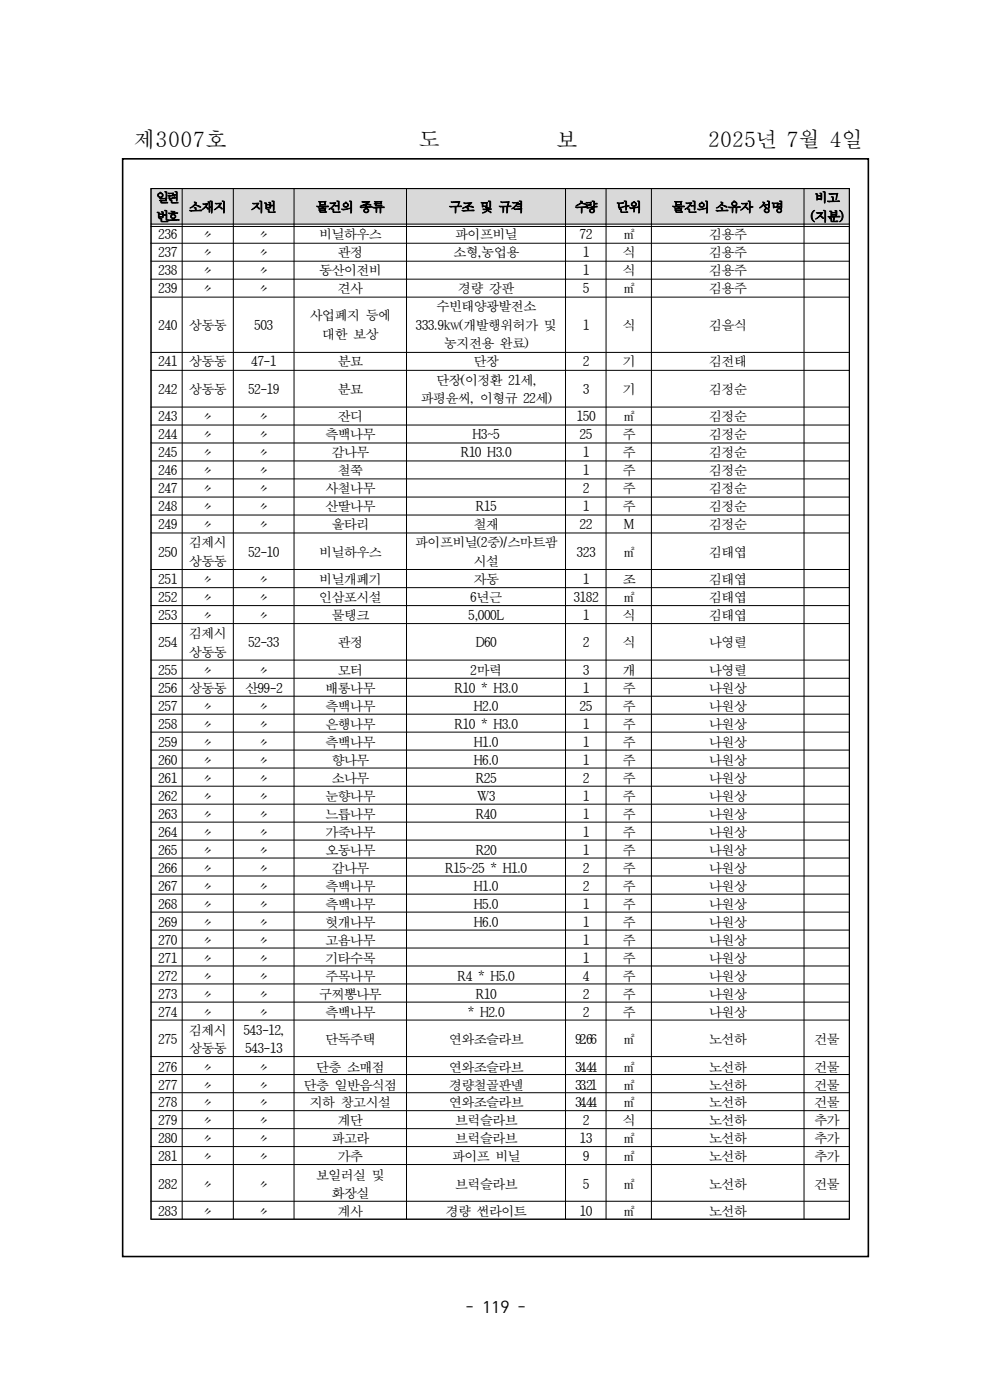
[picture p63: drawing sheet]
<svg xmlns="http://www.w3.org/2000/svg" width="210mm" height="297mm" viewBox="0 0 210 297" stroke-linecap="round" stroke-linejoin="round" font-family="sans-serif">
<defs><g id="words">
<g font-size="4.6">
<text x="28.3" y="31.2">제3007호</text>
<text x="88.6" y="31.2">도</text>
<text x="117.8" y="31.2">보</text>
<text x="149.9" y="31.2">2025년 7월 4일</text>
</g>
<text font-size="3.5" x="98.7" y="278.2">- 119 -</text>
<g font-size="2.8">
<text x="33" y="42.9">일련</text>
<text x="33" y="46.9">번호</text>
<text x="40" y="44.9">소재지</text>
<text x="53.1" y="44.9">지번</text>
<text x="66.9" y="44.9">물건의 종류</text>
<text x="95" y="44.9">구조 및 규격</text>
<text x="121.7" y="44.9">수량</text>
<text x="130.5" y="44.9">단위</text>
<text x="142.3" y="44.9">물건의 소유자 성명</text>
<text x="171.7" y="46.9">(지분)</text>
<text x="172.5" y="42.9">비고</text>
<text x="33.5" y="50.7">236</text>
<text x="42.6" y="50.7">〃</text>
<text x="54.4" y="50.7">〃</text>
<text x="67.6" y="50.7">비닐하우스</text>
<text x="96.4" y="50.7">파이프비닐</text>
<text x="122.8" y="50.7">72</text>
<text x="131.8" y="50.7">㎡</text>
<text x="150.2" y="50.7">김용주</text>
<text x="33.5" y="54.5">237</text>
<text x="33.5" y="58.3">238</text>
<text x="42.6" y="54.5">〃</text>
<text x="42.6" y="58.3">〃</text>
<text x="54.4" y="54.5">〃</text>
<text x="54.4" y="58.3">〃</text>
<text x="67.6" y="58.3">동산이전비</text>
<text x="71.5" y="54.5">관정</text>
<text x="96" y="54.5">소형,농업용</text>
<text x="123.4" y="54.5">1</text>
<text x="123.4" y="58.3">1</text>
<text x="131.8" y="54.5">식</text>
<text x="131.8" y="58.3">식</text>
<text x="150.2" y="54.5">김용주</text>
<text x="150.2" y="58.3">김용주</text>
<text x="33.5" y="62.1">239</text>
<text x="42.6" y="62.1">〃</text>
<text x="54.4" y="62.1">〃</text>
<text x="71.5" y="62.1">견사</text>
<text x="92.4" y="66">수빈태양광발전소</text>
<text x="97" y="62.1">경량 강판</text>
<text x="123.4" y="62.1">5</text>
<text x="131.8" y="62.1">㎡</text>
<text x="150.2" y="62.1">김용주</text>
<text x="33.5" y="69.9">240</text>
<text x="40" y="69.9">상동동</text>
<text x="53.8" y="69.9">503</text>
<text x="65.6" y="67.9">사업폐지 등에</text>
<text x="68.2" y="71.9">대한 보상</text>
<text x="88" y="69.9">333.9kw(개발행위허가 및</text>
<text x="123.4" y="69.9">1</text>
<text x="131.8" y="69.9">식</text>
<text x="150.2" y="69.9">김을식</text>
<text x="33.5" y="77.6">241</text>
<text x="40" y="77.6">상동동</text>
<text x="53.2" y="77.6">47-1</text>
<text x="71.5" y="77.6">분묘</text>
<text x="94" y="73.8">농지전용 완료)</text>
<text x="100.3" y="77.6">단장</text>
<text x="123.4" y="77.6">2</text>
<text x="131.8" y="77.6">기</text>
<text x="150.2" y="77.6">김전태</text>
<text x="33.5" y="83.4">242</text>
<text x="40" y="83.4">상동동</text>
<text x="52.5" y="83.4">52-19</text>
<text x="71.5" y="83.4">분묘</text>
<text x="92.4" y="81.5">단장(이정환 21세,</text>
<text x="123.4" y="83.4">3</text>
<text x="131.8" y="83.4">기</text>
<text x="150.2" y="83.4">김정순</text>
<text x="33.5" y="89.2">243</text>
<text x="42.6" y="89.2">〃</text>
<text x="54.4" y="89.2">〃</text>
<text x="71.5" y="89.2">잔디</text>
<text x="89.1" y="85.4">파평윤씨, 이형규 22세)</text>
<text x="122.1" y="89.2">150</text>
<text x="131.8" y="89.2">㎡</text>
<text x="150.2" y="89.2">김정순</text>
<text x="33.5" y="93">244</text>
<text x="42.6" y="93">〃</text>
<text x="54.4" y="93">〃</text>
<text x="68.9" y="93">측백나무</text>
<text x="100.1" y="93">H3~5</text>
<text x="122.8" y="93">25</text>
<text x="131.8" y="93">주</text>
<text x="150.2" y="93">김정순</text>
<text x="33.5" y="96.9">245</text>
<text x="33.5" y="100.7">246</text>
<text x="42.6" y="96.9">〃</text>
<text x="42.6" y="100.7">〃</text>
<text x="54.4" y="96.9">〃</text>
<text x="54.4" y="100.7">〃</text>
<text x="70.2" y="96.9">감나무</text>
<text x="71.5" y="100.7">철쭉</text>
<text x="97.6" y="96.9">R10 H3.0</text>
<text x="123.4" y="96.9">1</text>
<text x="123.4" y="100.7">1</text>
<text x="131.8" y="96.9">주</text>
<text x="131.8" y="100.7">주</text>
<text x="150.2" y="96.9">김정순</text>
<text x="150.2" y="100.7">김정순</text>
<text x="33.5" y="104.5">247</text>
<text x="42.6" y="104.5">〃</text>
<text x="54.4" y="104.5">〃</text>
<text x="68.9" y="104.5">사철나무</text>
<text x="123.4" y="104.5">2</text>
<text x="131.8" y="104.5">주</text>
<text x="150.2" y="104.5">김정순</text>
<text x="33.5" y="108.3">248</text>
<text x="33.5" y="112.1">249</text>
<text x="42.6" y="108.3">〃</text>
<text x="42.6" y="112.1">〃</text>
<text x="54.4" y="108.3">〃</text>
<text x="54.4" y="112.1">〃</text>
<text x="68.9" y="108.3">산딸나무</text>
<text x="70.2" y="112.1">울타리</text>
<text x="100.3" y="112.1">철재</text>
<text x="100.8" y="108.3">R15</text>
<text x="122.8" y="112.1">22</text>
<text x="123.4" y="108.3">1</text>
<text x="131.8" y="108.3">주</text>
<text x="132.1" y="112.1">M</text>
<text x="150.2" y="108.3">김정순</text>
<text x="150.2" y="112.1">김정순</text>
<text x="33.5" y="117.9">250</text>
<text x="40" y="116">김제시</text>
<text x="40" y="119.9">상동동</text>
<text x="52.5" y="117.9">52-10</text>
<text x="67.6" y="117.9">비닐하우스</text>
<text x="87.9" y="116">파이프비닐(2중)/스마트팜</text>
<text x="100.3" y="119.9">시설</text>
<text x="122.1" y="117.9">323</text>
<text x="131.8" y="117.9">㎡</text>
<text x="150.2" y="117.9">김태엽</text>
<text x="33.5" y="123.7">251</text>
<text x="42.6" y="123.7">〃</text>
<text x="54.4" y="123.7">〃</text>
<text x="67.6" y="123.7">비닐개폐기</text>
<text x="100.3" y="123.7">자동</text>
<text x="123.4" y="123.7">1</text>
<text x="131.8" y="123.7">조</text>
<text x="150.2" y="123.7">김태엽</text>
<text x="33.5" y="127.6">252</text>
<text x="33.5" y="131.4">253</text>
<text x="42.6" y="127.6">〃</text>
<text x="42.6" y="131.4">〃</text>
<text x="54.4" y="127.6">〃</text>
<text x="54.4" y="131.4">〃</text>
<text x="67.6" y="127.6">인삼포시설</text>
<text x="70.2" y="131.4">물탱크</text>
<text x="99.2" y="131.4">5,000L</text>
<text x="99.6" y="127.6">6년근</text>
<text x="121.5" y="127.6">3182</text>
<text x="123.4" y="131.4">1</text>
<text x="131.8" y="127.6">㎡</text>
<text x="131.8" y="131.4">식</text>
<text x="150.2" y="127.6">김태엽</text>
<text x="150.2" y="131.4">김태엽</text>
<text x="33.5" y="137.2">254</text>
<text x="40" y="135.2">김제시</text>
<text x="52.5" y="137.2">52-33</text>
<text x="71.5" y="137.2">관정</text>
<text x="100.8" y="137.2">D60</text>
<text x="123.4" y="137.2">2</text>
<text x="131.8" y="137.2">식</text>
<text x="150.2" y="137.2">나영렬</text>
<text x="33.5" y="143">255</text>
<text x="40" y="139.1">상동동</text>
<text x="42.6" y="143">〃</text>
<text x="54.4" y="143">〃</text>
<text x="71.5" y="143">모터</text>
<text x="99.6" y="143">2마력</text>
<text x="123.4" y="143">3</text>
<text x="131.8" y="143">개</text>
<text x="150.2" y="143">나영렬</text>
<text x="33.5" y="146.8">256</text>
<text x="40" y="146.8">상동동</text>
<text x="51.9" y="146.8">산99-2</text>
<text x="68.9" y="146.8">배롱나무</text>
<text x="96.3" y="146.8">R10 * H3.0</text>
<text x="123.4" y="146.8">1</text>
<text x="131.8" y="146.8">주</text>
<text x="150.2" y="146.8">나원상</text>
<text x="33.5" y="150.6">257</text>
<text x="33.5" y="154.4">258</text>
<text x="42.6" y="150.6">〃</text>
<text x="42.6" y="154.4">〃</text>
<text x="54.4" y="150.6">〃</text>
<text x="54.4" y="154.4">〃</text>
<text x="68.9" y="150.6">측백나무</text>
<text x="68.9" y="154.4">은행나무</text>
<text x="96.3" y="154.4">R10 * H3.0</text>
<text x="100.4" y="150.6">H2.0</text>
<text x="122.8" y="150.6">25</text>
<text x="123.4" y="154.4">1</text>
<text x="131.8" y="150.6">주</text>
<text x="131.8" y="154.4">주</text>
<text x="150.2" y="150.6">나원상</text>
<text x="150.2" y="154.4">나원상</text>
<text x="33.5" y="158.2">259</text>
<text x="42.6" y="158.2">〃</text>
<text x="54.4" y="158.2">〃</text>
<text x="68.9" y="158.2">측백나무</text>
<text x="100.4" y="158.2">H1.0</text>
<text x="123.4" y="158.2">1</text>
<text x="131.8" y="158.2">주</text>
<text x="150.2" y="158.2">나원상</text>
<text x="33.5" y="162.1">260</text>
<text x="33.5" y="165.9">261</text>
<text x="42.6" y="162.1">〃</text>
<text x="42.6" y="165.9">〃</text>
<text x="54.4" y="162.1">〃</text>
<text x="54.4" y="165.9">〃</text>
<text x="70.2" y="162.1">향나무</text>
<text x="70.2" y="165.9">소나무</text>
<text x="100.4" y="162.1">H6.0</text>
<text x="100.8" y="165.9">R25</text>
<text x="123.4" y="162.1">1</text>
<text x="123.4" y="165.9">2</text>
<text x="131.8" y="162.1">주</text>
<text x="131.8" y="165.9">주</text>
<text x="150.2" y="162.1">나원상</text>
<text x="150.2" y="165.9">나원상</text>
<text x="33.5" y="169.7">262</text>
<text x="33.5" y="173.5">263</text>
<text x="42.6" y="169.7">〃</text>
<text x="42.6" y="173.5">〃</text>
<text x="54.4" y="169.7">〃</text>
<text x="54.4" y="173.5">〃</text>
<text x="68.9" y="169.7">눈향나무</text>
<text x="68.9" y="173.5">느릅나무</text>
<text x="100.8" y="173.5">R40</text>
<text x="101" y="169.7">W3</text>
<text x="123.4" y="169.7">1</text>
<text x="123.4" y="173.5">1</text>
<text x="131.8" y="169.7">주</text>
<text x="131.8" y="173.5">주</text>
<text x="150.2" y="169.7">나원상</text>
<text x="150.2" y="173.5">나원상</text>
<text x="33.5" y="177.3">264</text>
<text x="42.6" y="177.3">〃</text>
<text x="54.4" y="177.3">〃</text>
<text x="68.9" y="177.3">가죽나무</text>
<text x="123.4" y="177.3">1</text>
<text x="131.8" y="177.3">주</text>
<text x="150.2" y="177.3">나원상</text>
<text x="33.5" y="181.1">265</text>
<text x="33.5" y="185">266</text>
<text x="42.6" y="181.1">〃</text>
<text x="42.6" y="185">〃</text>
<text x="54.4" y="181.1">〃</text>
<text x="54.4" y="185">〃</text>
<text x="68.9" y="181.1">오동나무</text>
<text x="70.2" y="185">감나무</text>
<text x="94.3" y="185">R15~25 * H1.0</text>
<text x="100.8" y="181.1">R20</text>
<text x="123.4" y="181.1">1</text>
<text x="123.4" y="185">2</text>
<text x="131.8" y="181.1">주</text>
<text x="131.8" y="185">주</text>
<text x="150.2" y="181.1">나원상</text>
<text x="150.2" y="185">나원상</text>
<text x="33.5" y="188.8">267</text>
<text x="42.6" y="188.8">〃</text>
<text x="54.4" y="188.8">〃</text>
<text x="68.9" y="188.8">측백나무</text>
<text x="100.4" y="188.8">H1.0</text>
<text x="123.4" y="188.8">2</text>
<text x="131.8" y="188.8">주</text>
<text x="150.2" y="188.8">나원상</text>
<text x="33.5" y="192.6">268</text>
<text x="33.5" y="196.4">269</text>
<text x="42.6" y="192.6">〃</text>
<text x="42.6" y="196.4">〃</text>
<text x="54.4" y="192.6">〃</text>
<text x="54.4" y="196.4">〃</text>
<text x="68.9" y="192.6">측백나무</text>
<text x="68.9" y="196.4">헛개나무</text>
<text x="100.4" y="192.6">H5.0</text>
<text x="100.4" y="196.4">H6.0</text>
<text x="123.4" y="192.6">1</text>
<text x="123.4" y="196.4">1</text>
<text x="131.8" y="192.6">주</text>
<text x="131.8" y="196.4">주</text>
<text x="150.2" y="192.6">나원상</text>
<text x="150.2" y="196.4">나원상</text>
<text x="33.5" y="200.2">270</text>
<text x="42.6" y="200.2">〃</text>
<text x="54.4" y="200.2">〃</text>
<text x="68.9" y="200.2">고욤나무</text>
<text x="123.4" y="200.2">1</text>
<text x="131.8" y="200.2">주</text>
<text x="150.2" y="200.2">나원상</text>
<text x="33.5" y="204">271</text>
<text x="33.5" y="207.9">272</text>
<text x="42.6" y="204">〃</text>
<text x="42.6" y="207.9">〃</text>
<text x="54.4" y="204">〃</text>
<text x="54.4" y="207.9">〃</text>
<text x="68.9" y="204">기타수목</text>
<text x="68.9" y="207.9">주목나무</text>
<text x="96.9" y="207.9">R4 * H5.0</text>
<text x="123.4" y="204">1</text>
<text x="123.4" y="207.9">4</text>
<text x="131.8" y="204">주</text>
<text x="131.8" y="207.9">주</text>
<text x="150.2" y="204">나원상</text>
<text x="150.2" y="207.9">나원상</text>
<text x="33.5" y="211.7">273</text>
<text x="33.5" y="215.5">274</text>
<text x="42.6" y="211.7">〃</text>
<text x="42.6" y="215.5">〃</text>
<text x="54.4" y="211.7">〃</text>
<text x="54.4" y="215.5">〃</text>
<text x="67.6" y="211.7">구찌뽕나무</text>
<text x="68.9" y="215.5">측백나무</text>
<text x="99.1" y="215.5">* H2.0</text>
<text x="100.8" y="211.7">R10</text>
<text x="123.4" y="211.7">2</text>
<text x="123.4" y="215.5">2</text>
<text x="131.8" y="211.7">주</text>
<text x="131.8" y="215.5">주</text>
<text x="150.2" y="211.7">나원상</text>
<text x="150.2" y="215.5">나원상</text>
<text x="33.5" y="221.3">275</text>
<text x="40" y="219.3">김제시</text>
<text x="51.6" y="219.3">543-12,</text>
<text x="68.9" y="221.3">단독주택</text>
<text x="95" y="221.3">연와조슬라브</text>
<text x="121.8" y="221.3">92.66</text>
<text x="131.8" y="221.3">㎡</text>
<text x="150.2" y="221.3">노선하</text>
<text x="172.5" y="221.3">건물</text>
<text x="33.5" y="227.1">276</text>
<text x="40" y="223.2">상동동</text>
<text x="42.6" y="227.1">〃</text>
<text x="51.9" y="223.2">543-13</text>
<text x="54.4" y="227.1">〃</text>
<text x="66.9" y="227.1">단층 소매점</text>
<text x="95" y="227.1">연와조슬라브</text>
<text x="121.8" y="227.1">34.44</text>
<text x="131.8" y="227.1">㎡</text>
<text x="150.2" y="227.1">노선하</text>
<text x="172.5" y="227.1">건물</text>
<text x="33.5" y="230.9">277</text>
<text x="42.6" y="230.9">〃</text>
<text x="54.4" y="230.9">〃</text>
<text x="64.3" y="230.9">단층 일반음식점</text>
<text x="95" y="230.9">경량철골판넬</text>
<text x="121.8" y="230.9">33.21</text>
<text x="131.8" y="230.9">㎡</text>
<text x="150.2" y="230.9">노선하</text>
<text x="172.5" y="230.9">건물</text>
<text x="33.5" y="234.7">278</text>
<text x="33.5" y="238.5">279</text>
<text x="42.6" y="234.7">〃</text>
<text x="42.6" y="238.5">〃</text>
<text x="54.4" y="234.7">〃</text>
<text x="54.4" y="238.5">〃</text>
<text x="65.6" y="234.7">지하 창고시설</text>
<text x="71.5" y="238.5">계단</text>
<text x="95" y="234.7">연와조슬라브</text>
<text x="96.4" y="238.5">브럭슬라브</text>
<text x="121.8" y="234.7">34.44</text>
<text x="123.4" y="238.5">2</text>
<text x="131.8" y="234.7">㎡</text>
<text x="131.8" y="238.5">식</text>
<text x="150.2" y="234.7">노선하</text>
<text x="150.2" y="238.5">노선하</text>
<text x="172.5" y="234.7">건물</text>
<text x="172.5" y="238.5">추가</text>
<text x="33.5" y="242.3">280</text>
<text x="42.6" y="242.3">〃</text>
<text x="54.4" y="242.3">〃</text>
<text x="70.2" y="242.3">파고라</text>
<text x="96.4" y="242.3">브럭슬라브</text>
<text x="122.8" y="242.3">13</text>
<text x="131.8" y="242.3">㎡</text>
<text x="150.2" y="242.3">노선하</text>
<text x="172.5" y="242.3">추가</text>
<text x="33.5" y="246.1">281</text>
<text x="33.5" y="251.9">282</text>
<text x="42.6" y="246.1">〃</text>
<text x="42.6" y="251.9">〃</text>
<text x="54.4" y="246.1">〃</text>
<text x="54.4" y="251.9">〃</text>
<text x="66.9" y="250">보일러실 및</text>
<text x="71.5" y="246.1">가추</text>
<text x="95.7" y="246.1">파이프 비닐</text>
<text x="96.4" y="251.9">브럭슬라브</text>
<text x="123.4" y="246.1">9</text>
<text x="123.4" y="251.9">5</text>
<text x="131.8" y="246.1">㎡</text>
<text x="131.8" y="251.9">㎡</text>
<text x="150.2" y="246.1">노선하</text>
<text x="150.2" y="251.9">노선하</text>
<text x="172.5" y="246.1">추가</text>
<text x="172.5" y="251.9">건물</text>
<text x="33.5" y="257.7">283</text>
<text x="42.6" y="257.7">〃</text>
<text x="54.4" y="257.7">〃</text>
<text x="70.2" y="253.9">화장실</text>
<text x="71.5" y="257.7">계사</text>
<text x="94.4" y="257.7">경량 썬라이트</text>
<text x="122.8" y="257.7">10</text>
<text x="131.8" y="257.7">㎡</text>
<text x="150.2" y="257.7">노선하</text>
</g>
</g></defs>
<path d="M26 33.7h157.9v232.6h-157.9z" fill="none" stroke="#000" stroke-width=".34"/>
<path d="M32 40h6.6v7.7h-6.6z" fill-rule="evenodd" fill="#d9d9d9"/>
<path d="M31.9 47.5h6.7M31.9 48h6.7" fill="none" stroke="#000" stroke-width=".21"/>
<path d="M38.6 40h10.8v7.7h-10.8z" fill-rule="evenodd" fill="#d9d9d9"/>
<path d="M38.5 47.5h11M38.5 48h11" fill="none" stroke="#000" stroke-width=".21"/>
<path d="M49.4 40h12.9v7.7h-12.9z" fill-rule="evenodd" fill="#d9d9d9"/>
<path d="M49.3 47.5h13M49.3 48h13" fill="none" stroke="#000" stroke-width=".21"/>
<path d="M62.3 40h23.8v7.7h-23.8z" fill-rule="evenodd" fill="#d9d9d9"/>
<path d="M62.2 47.5h23.9M62.2 48h23.9" fill="none" stroke="#000" stroke-width=".21"/>
<path d="M86.1 40h33.7v7.7h-33.7z" fill-rule="evenodd" fill="#d9d9d9"/>
<path d="M86 47.5h33.8M86 48h33.8" fill="none" stroke="#000" stroke-width=".21"/>
<path d="M119.8 40h8.6v7.7h-8.6z" fill-rule="evenodd" fill="#d9d9d9"/>
<path d="M119.7 47.5h8.7M119.7 48h8.7" fill="none" stroke="#000" stroke-width=".21"/>
<path d="M128.4 40h9.6v7.7h-9.6z" fill-rule="evenodd" fill="#d9d9d9"/>
<path d="M128.3 47.5h9.7M128.3 48h9.7" fill="none" stroke="#000" stroke-width=".21"/>
<path d="M138 40h32.3v7.7h-32.3z" fill-rule="evenodd" fill="#d9d9d9"/>
<path d="M137.9 47.5h32.4M137.9 48h32.4" fill="none" stroke="#000" stroke-width=".21"/>
<path d="M170.3 40h9.6v7.7h-9.6z" fill-rule="evenodd" fill="#d9d9d9"/>
<g fill="none" stroke="#000" stroke-width=".21">
<path d="M31.9 40h148.1M32 40v218.4M38.6 40v218.4M49.4 40v218.4M62.3 40v218.4M86.1 40v218.4M119.8 40v218.4M128.4 40v218.4M138 40v218.4M170.3 40v218.4M179.9 40v218.4M31.9 51.5h148.1"/>
<path d="M31.9 55.4h148.1M31.9 59.2h148.1M170.2 47.5h9.7M170.2 48h9.7M31.9 63h148.1M31.9 74.7h148.1M31.9 78.5h148.1M31.9 86.3h148.1M31.9 90.1h148.1M31.9 93.9h148.1M31.9 97.7h148.1M31.9 101.5h148.1"/>
<path d="M31.9 105.3h148.1M31.9 109.1h148.1M31.9 112.9h148.1M31.9 120.7h148.1M31.9 124.5h148.1M31.9 128.3h148.1M31.9 132.1h148.1M31.9 139.9h148.1M31.9 143.7h148.1M31.9 147.5h148.1M31.9 151.3h148.1M31.9 155.2h148.1"/>
<path d="M31.9 159h148.1M31.9 162.8h148.1M31.9 166.6h148.1M31.9 170.4h148.1M31.9 174.2h148.1M31.9 178h148.1M31.9 181.8h148.1M31.9 185.6h148.1M31.9 189.5h148.1M31.9 193.3h148.1M31.9 197.1h148.1M31.9 200.9h148.1"/>
<path d="M31.9 204.7h148.1M31.9 208.5h148.1M31.9 212.4h148.1M31.9 216.2h148.1M31.9 223.9h148.1M31.9 227.7h148.1M31.9 231.6h148.1M31.9 235.4h148.1M31.9 239.2h148.1M31.9 243h148.1M31.9 246.8h148.1M31.9 254.6h148.1"/>
<path d="M31.9 258.4h148.1"/>
</g>
<use href="#words"/>
</svg>
